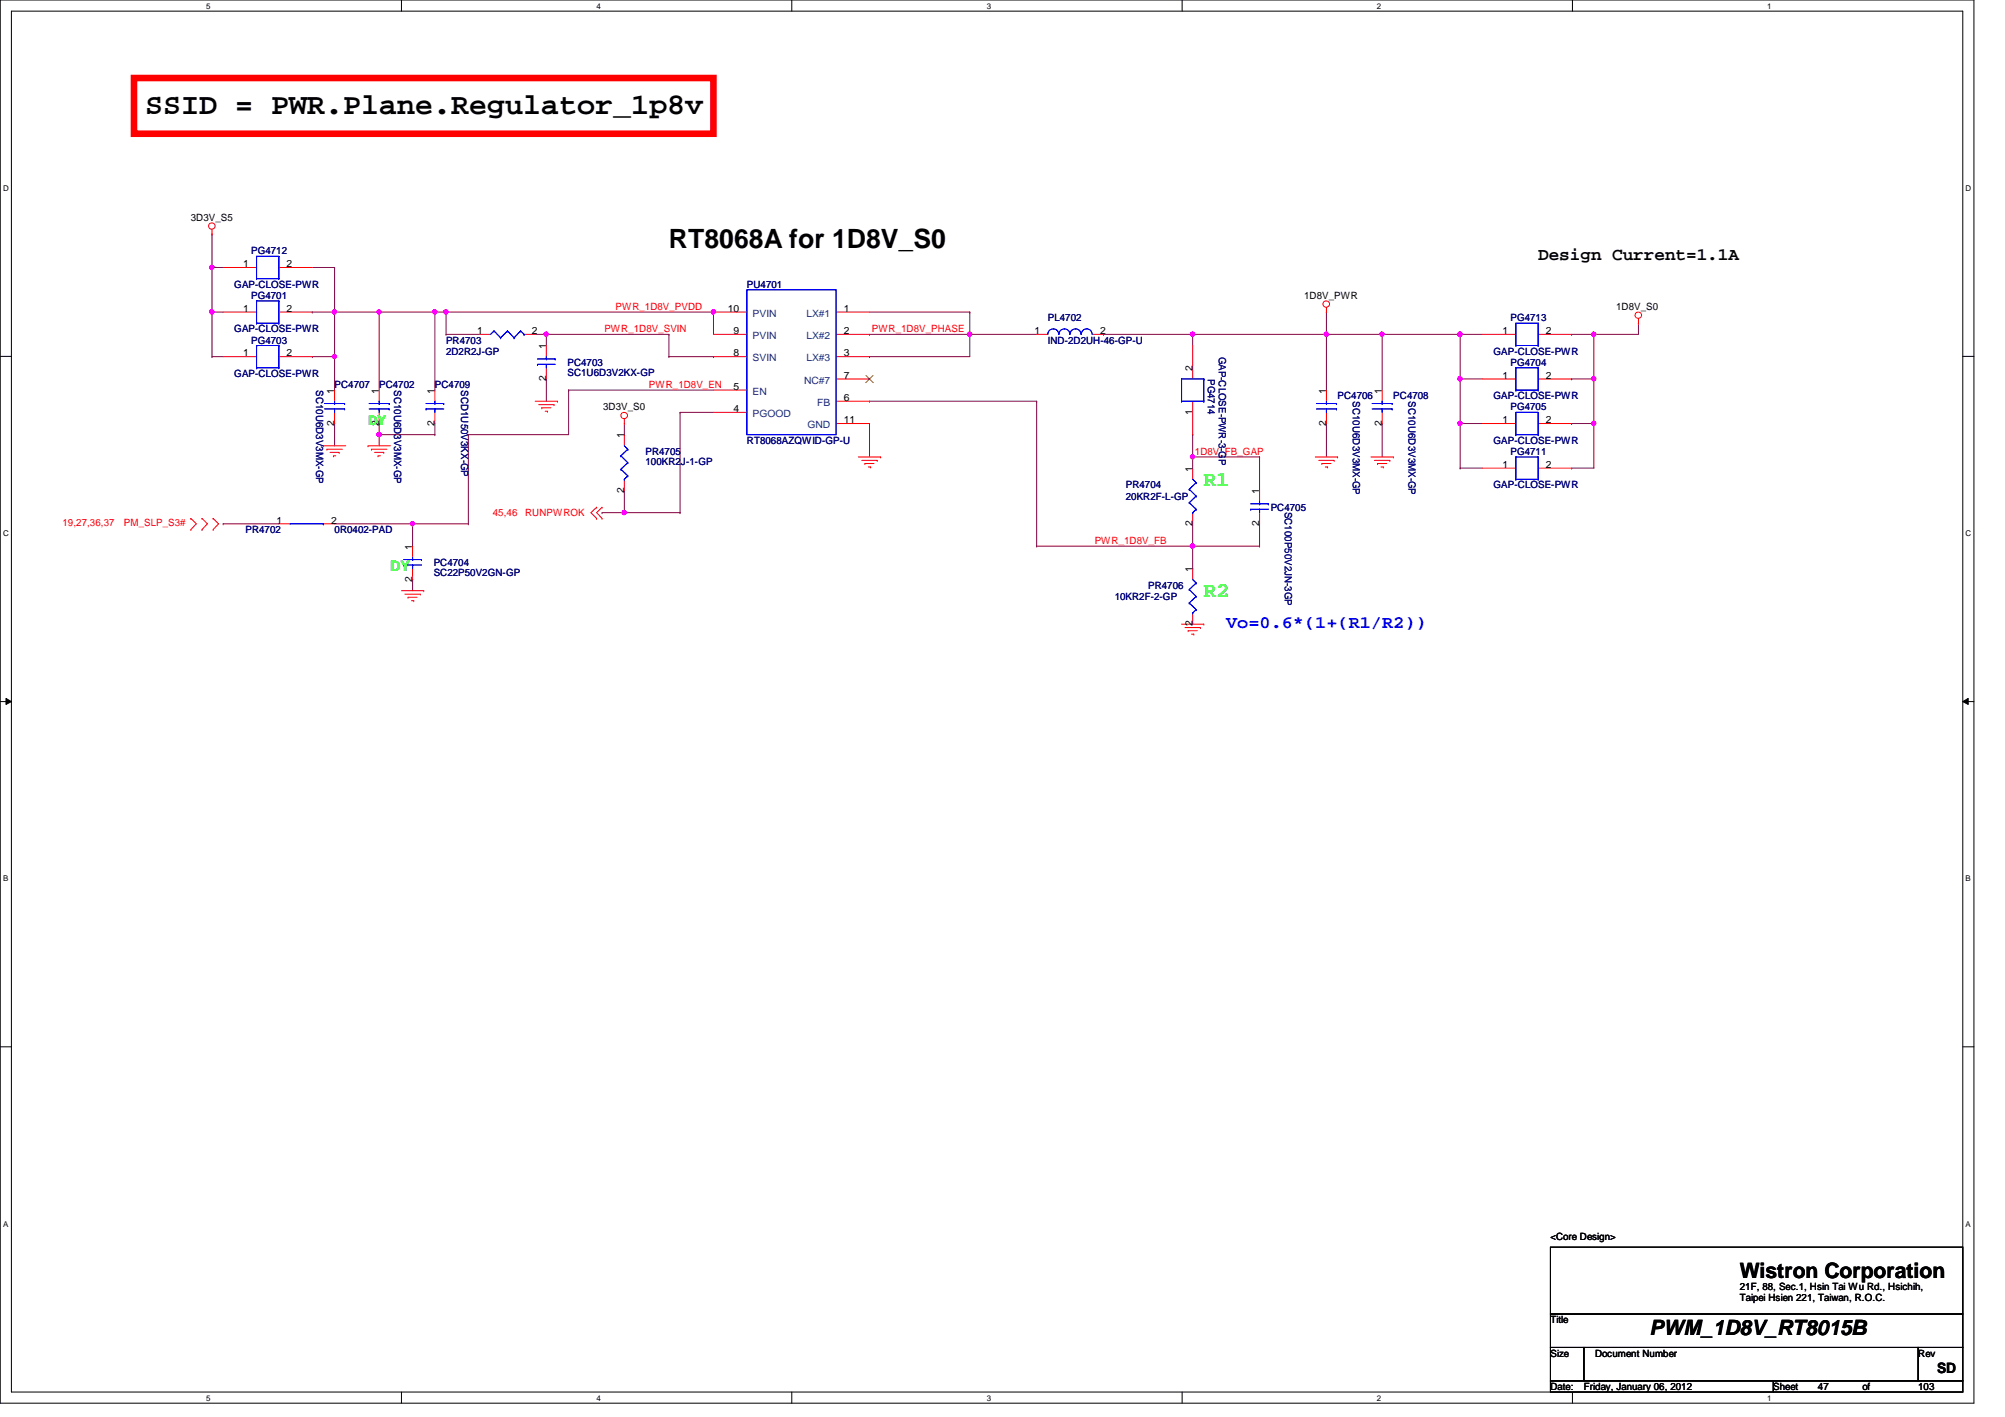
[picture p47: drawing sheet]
<svg xmlns="http://www.w3.org/2000/svg" width="297mm" height="210mm" viewBox="0 0 297 210" stroke-linecap="round" stroke-linejoin="round" font-family="sans-serif">
<defs><g id="words">
<text font-size="4.4" x="21.5" y="16.9">SSID = PWR.Plane.Regulator_1p8v</text>
<text font-size="3.9" x="99.1" y="36.7">RT8068A for 1D8V_S0</text>
<g font-size="3.1" fill="#0f0">
<text x="178.3" y="72">R1</text>
<text x="178.3" y="88.5">R2</text>
</g>
<g font-size="3.1">
<text x="257.8" y="189.3">Wistron Corporation</text>
<text x="244.4" y="197.7">PWM_1D8V_RT8015B</text>
</g>
<text font-size="2.6" x="227.9" y="38.5">Design Current=1.1A</text>
<text font-size="2.6" fill="#00f" x="181.6" y="93">Vo=0.6*(1+(R1/R2))</text>
<text font-size="2.1" fill="#0f0" x="57.8" y="84.5">DY</text>
<text font-size="2.1" x="287" y="203.4">SD</text>
<text font-size="1.9" fill="#0f0" x="54.5" y="62.9">DY</text>
<g font-size="1.5">
<text x="28.3" y="32.7">3D3V_S5</text>
<text x="36" y="39.6">1</text>
<text x="42.5" y="39.6">2</text>
<text x="36" y="46.2">1</text>
<text x="42.5" y="46.2">2</text>
<text x="107.8" y="46.2">10</text>
<text x="125" y="46.2">1</text>
<text x="193.2" y="44.3">1D8V_PWR</text>
<text x="239.4" y="45.9">1D8V_S0</text>
<text x="36" y="52.8">1</text>
<text x="42.5" y="52.8">2</text>
<text x="70.7" y="49.5">1</text>
<text x="78.8" y="49.5">2</text>
<text x="80.9" y="51.7" transform="rotate(-90 80.9 51.7)">1</text>
<text x="108.7" y="52.8">8</text>
<text x="108.7" y="49.5">9</text>
<text x="125" y="49.5">2</text>
<text x="125" y="52.8">3</text>
<text x="153.2" y="49.5">1</text>
<text x="163" y="49.5">2</text>
<text x="222.6" y="49.5">1</text>
<text x="229" y="49.5">2</text>
<text x="49.5" y="58.3" transform="rotate(-90 49.5 58.3)">1</text>
<text x="56.1" y="58.3" transform="rotate(-90 56.1 58.3)">1</text>
<text x="64.4" y="58.3" transform="rotate(-90 64.4 58.3)">1</text>
<text x="80.9" y="56.5" transform="rotate(-90 80.9 56.5)">2</text>
<text x="108.7" y="57.7">5</text>
<text x="125" y="59.4">6</text>
<text x="125" y="56.1">7</text>
<text x="176.7" y="55" transform="rotate(-90 176.7 55)">2</text>
<text x="196.5" y="58.3" transform="rotate(-90 196.5 58.3)">1</text>
<text x="204.7" y="58.3" transform="rotate(-90 204.7 58.3)">1</text>
<text x="222.6" y="56.1">1</text>
<text x="229" y="56.1">2</text>
<text x="49.5" y="63.1" transform="rotate(-90 49.5 63.1)">2</text>
<text x="56.1" y="63.1" transform="rotate(-90 56.1 63.1)">2</text>
<text x="64.4" y="63.1" transform="rotate(-90 64.4 63.1)">2</text>
<text x="89.4" y="60.8">3D3V_S0</text>
<text x="92.5" y="64.9" transform="rotate(-90 92.5 64.9)">1</text>
<text x="108.7" y="61">4</text>
<text x="125" y="62.7">11</text>
<text x="176.7" y="61.4" transform="rotate(-90 176.7 61.4)">1</text>
<text x="196.5" y="63.1" transform="rotate(-90 196.5 63.1)">2</text>
<text x="204.7" y="63.1" transform="rotate(-90 204.7 63.1)">2</text>
<text x="222.6" y="62.7">1</text>
<text x="229" y="62.7">2</text>
<text x="176.7" y="69.8" transform="rotate(-90 176.7 69.8)">1</text>
<text x="222.6" y="69.3">1</text>
<text x="229" y="69.3">2</text>
<text x="41" y="77.6">1</text>
<text x="49.1" y="77.6">2</text>
<text x="92.5" y="73" transform="rotate(-90 92.5 73)">2</text>
<text x="176.7" y="77.9" transform="rotate(-90 176.7 77.9)">2</text>
<text x="186.6" y="77.9" transform="rotate(-90 186.6 77.9)">2</text>
<text x="186.6" y="73.2" transform="rotate(-90 186.6 73.2)">1</text>
<text x="61.1" y="81.4" transform="rotate(-90 61.1 81.4)">1</text>
<text x="61.1" y="86.2" transform="rotate(-90 61.1 86.2)">2</text>
<text x="176.7" y="84.7" transform="rotate(-90 176.7 84.7)">1</text>
<text x="176.7" y="92.8" transform="rotate(-90 176.7 92.8)">2</text>
<text x="229.7" y="183.6">&lt;Core Design&gt;</text>
<text x="257.8" y="191.1">21F, 88, Sec.1, Hsin Tai Wu Rd., Hsichih,</text>
<text x="229.7" y="196">Title</text>
<text x="257.8" y="192.8">Taipei Hsien 221, Taiwan, R.O.C.</text>
<text x="229.7" y="201">Size</text>
<text x="236.3" y="201">Document Number</text>
<text x="284.2" y="201">Rev</text>
<text x="229.7" y="205.9">Date:</text>
<text x="234.7" y="205.9">Friday, January 06, 2012</text>
<text x="262.7" y="205.9">Sheet</text>
<text x="269.3" y="205.9">47</text>
<text x="275.9" y="205.9">of</text>
<text x="284.2" y="205.9">103</text>
</g>
<g font-size="1.5" fill="#000080">
<text x="37.2" y="37.7">PG4712</text>
<text x="34.7" y="42.6">GAP-CLOSE-PWR</text>
<text x="37.2" y="44.3">PG4701</text>
<text x="110.7" y="42.6">PU4701</text>
<text x="155.2" y="47.6">PL4702</text>
<text x="223.8" y="47.6">PG4713</text>
<text x="34.7" y="49.2">GAP-CLOSE-PWR</text>
<text x="37.2" y="50.9">PG4703</text>
<text x="66.1" y="50.9">PR4703</text>
<text x="66.1" y="52.5">2D2R2J-GP</text>
<text x="155.2" y="50.9">IND-2D2UH-46-GP-U</text>
<text x="180.6" y="52.8" transform="rotate(90 180.6 52.8)">GAP-CLOSE-PWR-3-GP</text>
<text x="221.3" y="52.5">GAP-CLOSE-PWR</text>
<text x="34.7" y="55.8">GAP-CLOSE-PWR</text>
<text x="46.9" y="57.8" transform="rotate(90 46.9 57.8)">SC10U6D3V3MX-GP</text>
<text x="49.6" y="57.5">PC4707</text>
<text x="56.2" y="57.5">PC4702</text>
<text x="58.4" y="57.8" transform="rotate(90 58.4 57.8)">SC10U6D3V3MX-GP</text>
<text x="64.4" y="57.5">PC4709</text>
<text x="68.3" y="57.8" transform="rotate(90 68.3 57.8)">SCD1U50V3KX-GP</text>
<text x="84.1" y="54.2">PC4703</text>
<text x="84.1" y="55.7">SC1U6D3V2KX-GP</text>
<text x="178.9" y="56.1" transform="rotate(90 178.9 56.1)">PG4714</text>
<text x="198.2" y="59.1">PC4706</text>
<text x="200.4" y="59.4" transform="rotate(90 200.4 59.4)">SC10U6D3V3MX-GP</text>
<text x="206.4" y="59.1">PC4708</text>
<text x="208.7" y="59.4" transform="rotate(90 208.7 59.4)">SC10U6D3V3MX-GP</text>
<text x="221.3" y="59.1">GAP-CLOSE-PWR</text>
<text x="223.8" y="54.2">PG4704</text>
<text x="110.7" y="65.7">RT8068AZQWID-GP-U</text>
<text x="221.3" y="65.7">GAP-CLOSE-PWR</text>
<text x="223.8" y="60.8">PG4705</text>
<text x="95.6" y="67.4">PR4705</text>
<text x="95.6" y="68.9">100KR2J-1-GP</text>
<text x="223.8" y="67.4">PG4711</text>
<text x="166.8" y="72.3">PR4704</text>
<text x="166.8" y="74">20KR2F-L-GP</text>
<text x="188.3" y="75.6">PC4705</text>
<text x="190.3" y="75.8" transform="rotate(90 190.3 75.8)">SC100P50V2JN-3GP</text>
<text x="221.3" y="72.3">GAP-CLOSE-PWR</text>
<text x="36.4" y="79">PR4702</text>
<text x="49.6" y="79">0R0402-PAD</text>
<text x="64.3" y="83.9">PC4704</text>
<text x="64.3" y="85.4">SC22P50V2GN-GP</text>
<text x="165.1" y="88.9">10KR2F-2-GP</text>
<text x="170.1" y="87.2">PR4706</text>
</g>
<g font-size="1.5" fill="#f00">
<text x="91.2" y="45.9">PWR_1D8V_PVDD</text>
<text x="89.5" y="49.2">PWR_1D8V_SVIN</text>
<text x="129.2" y="49.2">PWR_1D8V_PHASE</text>
<text x="96.1" y="57.4">PWR_1D8V_EN</text>
<text x="177" y="67.4">1D8V_FB_GAP</text>
<text x="9.3" y="78">19,27,36,37</text>
<text x="18.4" y="78">PM_SLP_S3#</text>
<text x="73" y="76.5">45,46</text>
<text x="77.8" y="76.5">RUNPWROK</text>
<text x="162.2" y="80.6">PWR_1D8V_FB</text>
</g>
<g font-size="1.5" fill="#004080">
<text x="111.5" y="46.9">PVIN</text>
<text x="119.5" y="46.9">LX#1</text>
<text x="111.5" y="53.5">SVIN</text>
<text x="111.5" y="50.2">PVIN</text>
<text x="119.5" y="50.2">LX#2</text>
<text x="119.5" y="53.5">LX#3</text>
<text x="111.5" y="58.5">EN</text>
<text x="119.1" y="56.8">NC#7</text>
<text x="111.5" y="61.8">PGOOD</text>
<text x="119.6" y="63.4">GND</text>
<text x="121.1" y="60.1">FB</text>
</g>
<g font-size="1.2">
<text x="30.6" y="1.3">5</text>
<text x="88.3" y="1.3">4</text>
<text x="146.2" y="1.3">3</text>
<text x="204" y="1.3">2</text>
<text x="261.8" y="1.3">1</text>
<text x=".5" y="28.3">D</text>
<text x="291.2" y="28.3">D</text>
<text x=".5" y="79.4">C</text>
<text x="291.2" y="79.4">C</text>
<text x=".5" y="130.6">B</text>
<text x="291.2" y="130.6">B</text>
<text x=".5" y="181.7">A</text>
<text x="291.2" y="181.7">A</text>
<text x="30.6" y="207.5">5</text>
<text x="88.3" y="207.5">4</text>
<text x="146.2" y="207.5">3</text>
<text x="204" y="207.5">2</text>
<text x="261.8" y="207.5">1</text>
</g>
</g></defs>
<path d="M0 0h292.4v207.9h-292.4zM1.7 1.7h289.1v204.5h-289.1z" fill="none" stroke="#000" stroke-width=".15"/>
<g fill="#fff">
<path d="M30.6 .2h.6v1.3h-.6z"/>
<path d="M30.6 206.4h.6v1.3h-.6z"/>
</g>
<path d="M59.5 0v1.7M59.5 206.2v1.7" fill="none" stroke="#000" stroke-width=".15"/>
<g fill="#fff">
<path d="M88.3 .2h.6v1.3h-.6z"/>
<path d="M88.3 206.4h.6v1.3h-.6z"/>
</g>
<path d="M117.3 0v1.7M117.3 206.2v1.7" fill="none" stroke="#000" stroke-width=".15"/>
<g fill="#fff">
<path d="M146.2 .2h.6v1.3h-.6z"/>
<path d="M146.2 206.4h.6v1.3h-.6z"/>
</g>
<path d="M175.1 0v1.7M175.1 206.2v1.7" fill="none" stroke="#000" stroke-width=".15"/>
<g fill="#fff">
<path d="M204 .2h.6v1.3h-.6z"/>
<path d="M204 206.4h.6v1.3h-.6z"/>
</g>
<path d="M233 0v1.7M233 206.2v1.7" fill="none" stroke="#000" stroke-width=".15"/>
<g fill="#fff">
<path d="M261.8 .2h.6v1.3h-.6z"/>
<path d="M261.8 206.4h.6v1.3h-.6z"/>
<path d="M.5 27.2h.8v1.3h-.8z"/>
<path d="M291.2 27.2h.8v1.3h-.8z"/>
<path d="M.5 78.4h.8v1.3h-.8z"/>
<path d="M291.2 78.4h.8v1.3h-.8z"/>
</g>
<path d="M0 52.8h1.7M290.8 52.8h1.6" fill="none" stroke="#000" stroke-width=".15"/>
<g fill="#fff">
<path d="M.5 129.5h.7v1.3h-.7z"/>
<path d="M291.2 129.5h.7v1.3h-.7z"/>
</g>
<path d="M0 103.9h1.7M.9 103.5l.8 .4-.8 .5zM290.8 103.9l.8-.4v.9zM290.8 103.9h1.6" fill="none" stroke="#000" stroke-width=".15"/>
<path d="M.9 103.5l.8 .4-.8 .5zM290.8 103.9l.8-.4v.9z" fill="#000"/>
<g fill="#fff">
<path d="M.5 180.6h.7v1.3h-.7z"/>
<path d="M291.2 180.6h.7v1.3h-.7z"/>
</g>
<path d="M0 155.1h1.7M290.8 155.1h1.6" fill="none" stroke="#000" stroke-width=".15"/>
<path d="M92.5 64.4h.1M92.5 75.9h.1M92.5 62.7v1.7M92.5 75.9h8.2M100.7 61.1h.1M100.7 75.9h.1M100.7 61.1h5M100.7 61.1v14.8" fill="none" stroke="#800040" stroke-width=".15"/>
<circle cx="92.5" cy="75.9" r=".32" fill="#f0f"/>
<circle cx="92.5" cy="75.9" r=".32" fill="none" stroke="#f0f" stroke-width=".15"/>
<path d="M79.3 49.5h1.6M80.9 49.5h.1M80.9 49.5v1.7M99.1 52.8h.1M99.1 49.5v3.3M99.1 52.8h6.6M105.7 52.8h.1M89.2 75.9h.1M89.2 75.9h3.3M92.5 75.9h.1M92.5 72.6v3.3" fill="none" stroke="#800040" stroke-width=".15"/>
<circle cx="80.9" cy="49.5" r=".32" fill="#f0f"/>
<circle cx="80.9" cy="49.5" r=".32" fill="none" stroke="#f0f" stroke-width=".15"/>
<path d="M66.1 49.5h.1M66.1 46.2h.1M66.1 49.5h4.9M66.1 46.2v3.3" fill="none" stroke="#800040" stroke-width=".15"/>
<circle cx="66.1" cy="46.2" r=".32" fill="#f0f"/>
<circle cx="66.1" cy="46.2" r=".32" fill="none" stroke="#f0f" stroke-width=".15"/>
<g fill="none" stroke="#800040" stroke-width=".15">
<path d="M64.4 46.2h.1M64.4 46.2h1.7M84.2 57.8h.1M84.2 57.8v6.6h-14.8M84.2 57.8h21.5M128.8 59.4h.1M128.8 46.2h14.9M128.8 59.4h24.8M143.7 46.2h.1M143.7 49.5h.1M143.7 46.2v3.3M153.6 59.4h.1"/>
<path d="M153.6 59.4v21.5M61.1 77.6h.1M61.1 77.6v3.3M69.4 64.4h.1M69.4 64.4v13.2"/>
</g>
<circle cx="61.1" cy="77.6" r=".32" fill="#f0f"/>
<circle cx="61.1" cy="77.6" r=".32" fill="none" stroke="#f0f" stroke-width=".15"/>
<path d="M49.6 52.8h.1M49.6 52.8v5M49.6 77.6h11.5M61.1 77.6h.1" fill="none" stroke="#800040" stroke-width=".15"/>
<circle cx="49.5" cy="52.8" r=".32" fill="#f0f"/>
<circle cx="49.5" cy="52.8" r=".32" fill="none" stroke="#f0f" stroke-width=".15"/>
<path d="M49.6 46.2h.1M49.6 46.2h6.6" fill="none" stroke="#800040" stroke-width=".15"/>
<circle cx="49.5" cy="46.2" r=".32" fill="#f0f"/>
<circle cx="49.5" cy="46.2" r=".32" fill="none" stroke="#f0f" stroke-width=".15"/>
<path d="M216.3 69.3h.1M216.3 62.7h.1M216.3 69.3h3.3M216.3 62.7v6.6" fill="none" stroke="#800040" stroke-width=".15"/>
<circle cx="216.3" cy="62.7" r=".32" fill="#f0f"/>
<circle cx="216.3" cy="62.7" r=".32" fill="none" stroke="#f0f" stroke-width=".15"/>
<path d="M204.8 49.5h11.5M216.3 49.5h.1" fill="none" stroke="#800040" stroke-width=".15"/>
<circle cx="216.3" cy="49.5" r=".32" fill="#f0f"/>
<circle cx="216.3" cy="49.5" r=".32" fill="none" stroke="#f0f" stroke-width=".15"/>
<path d="M46.3 52.8h.1M46.3 46.2h.1M46.3 52.8h3.3M46.3 46.2h3.3M216.3 56.1h.1M216.3 56.1v6.6M216.3 62.7h.1M216.3 62.7h3.3" fill="none" stroke="#800040" stroke-width=".15"/>
<circle cx="216.3" cy="56.1" r=".32" fill="#f0f"/>
<circle cx="216.3" cy="56.1" r=".32" fill="none" stroke="#f0f" stroke-width=".15"/>
<path d="M31.4 46.2h.1M31.4 46.2h1.7M49.6 46.2h.1M49.6 46.2v6.6" fill="none" stroke="#800040" stroke-width=".15"/>
<circle cx="31.4" cy="46.2" r=".32" fill="#f0f"/>
<circle cx="31.4" cy="46.2" r=".32" fill="none" stroke="#f0f" stroke-width=".15"/>
<path d="M31.4 39.6h.1M31.4 39.6v6.6" fill="none" stroke="#800040" stroke-width=".15"/>
<circle cx="31.4" cy="39.6" r=".32" fill="#f0f"/>
<circle cx="31.4" cy="39.6" r=".32" fill="none" stroke="#f0f" stroke-width=".15"/>
<path d="M232.8 69.3h.1M236.1 62.7h.1M236.1 62.7v6.6h-3.3" fill="none" stroke="#800040" stroke-width=".15"/>
<circle cx="236.1" cy="62.7" r=".32" fill="#f0f"/>
<circle cx="236.1" cy="62.7" r=".32" fill="none" stroke="#f0f" stroke-width=".15"/>
<path d="M176.7 49.5h.1M176.7 49.5h19.8" fill="none" stroke="#800040" stroke-width=".15"/>
<circle cx="176.7" cy="49.5" r=".32" fill="#f0f"/>
<circle cx="176.7" cy="49.5" r=".32" fill="none" stroke="#f0f" stroke-width=".15"/>
<path d="M33.1 77.6h.1M33.1 77.6h8.2M49.6 62.7h.1M49.6 62.7v3.3M56.2 64.4h.1M56.2 64.4v1.6M176.7 77.6v3.3M61.1 85.9h.1M61.1 85.9v1.6M176.7 80.9h.1M176.7 80.9h9.9" fill="none" stroke="#800040" stroke-width=".15"/>
<circle cx="176.7" cy="80.9" r=".32" fill="#f0f"/>
<circle cx="176.7" cy="80.9" r=".32" fill="none" stroke="#f0f" stroke-width=".15"/>
<path d="M56.2 46.2h.1M56.2 46.2v11.6M66.1 46.2h.1M66.1 46.2h39.6M128.8 49.5h.1M128.8 49.5h14.9" fill="none" stroke="#800040" stroke-width=".15"/>
<circle cx="105.7" cy="46.2" r=".32" fill="#f0f"/>
<circle cx="105.7" cy="46.2" r=".32" fill="none" stroke="#f0f" stroke-width=".15"/>
<path d="M128.8 52.8h.1M143.7 49.5h.1M143.7 49.5v3.3h-14.9" fill="none" stroke="#800040" stroke-width=".15"/>
<circle cx="143.7" cy="49.5" r=".32" fill="#f0f"/>
<circle cx="143.7" cy="49.5" r=".32" fill="none" stroke="#f0f" stroke-width=".15"/>
<path d="M143.7 49.5h.1M143.7 49.5h9.9M236.1 49.5h.1M236.1 49.5h6.6M128.8 62.7h.1M128.8 62.7v5" fill="none" stroke="#800040" stroke-width=".15"/>
<circle cx="236.1" cy="49.5" r=".32" fill="#f0f"/>
<circle cx="236.1" cy="49.5" r=".32" fill="none" stroke="#f0f" stroke-width=".15"/>
<g fill="none" stroke="#800040" stroke-width=".15">
<path d="M80.9 56.1h.1M80.9 56.1v3.3M105.7 46.2h.1M105.7 46.2v3.3M196.5 46.2h.1M196.5 46.2v3.3h8.3M204.8 49.5h.1M216.3 56.1h.1M216.3 56.1h3.3M232.8 56.1h.1M232.8 49.5h.1M232.8 56.1h3.3"/>
<path d="M232.8 49.5h3.3M242.7 47.9h.1M242.7 47.9v1.6"/>
</g>
<circle cx="196.5" cy="49.5" r=".32" fill="#f0f"/>
<circle cx="196.5" cy="49.5" r=".32" fill="none" stroke="#f0f" stroke-width=".15"/>
<path d="M216.3 49.5h.1M216.3 49.5v6.6M236.1 49.5h.1M236.1 49.5v6.6" fill="none" stroke="#800040" stroke-width=".15"/>
<circle cx="216.3" cy="49.5" r=".32" fill="#f0f"/>
<circle cx="216.3" cy="49.5" r=".32" fill="none" stroke="#f0f" stroke-width=".15"/>
<g fill="none" stroke="#800040" stroke-width=".15">
<path d="M31.4 34.7h.1M31.4 39.6h.1M31.4 39.6h1.7M31.4 34.7v4.9M46.3 39.6h3.3M49.6 39.6h.1M49.6 39.6v6.6M31.4 46.2h.1M31.4 52.8h.1M31.4 46.2v6.6M31.4 52.8h1.7M49.6 46.2h.1"/>
<path d="M196.5 49.5h.1M196.5 49.5v8.3M204.8 49.5h.1M204.8 49.5v8.3M216.3 49.5h.1M216.3 49.5h3.3M186.6 77.6v3.3M196.5 62.7h.1M196.5 62.7v5M204.8 62.7h.1M204.8 62.7v5M186.6 80.9h.1"/>
</g>
<circle cx="204.7" cy="49.5" r=".32" fill="#f0f"/>
<circle cx="204.7" cy="49.5" r=".32" fill="none" stroke="#f0f" stroke-width=".15"/>
<path d="M236.1 56.1h.1M236.1 56.1v6.6h-3.3M232.8 62.7h.1" fill="none" stroke="#800040" stroke-width=".15"/>
<circle cx="236.1" cy="56.1" r=".32" fill="#f0f"/>
<circle cx="236.1" cy="56.1" r=".32" fill="none" stroke="#f0f" stroke-width=".15"/>
<path d="M163.5 49.5h.1M163.5 49.5h13.2M176.7 49.5h.1M176.7 49.5v1.7M176.7 67.7h.1M176.7 67.7h9.9" fill="none" stroke="#800040" stroke-width=".15"/>
<circle cx="176.7" cy="67.7" r=".32" fill="#f0f"/>
<circle cx="176.7" cy="67.7" r=".32" fill="none" stroke="#f0f" stroke-width=".15"/>
<path d="M64.4 46.2h.1M64.4 46.2v11.6M80.9 49.5h18.2M99.1 49.5h.1M176.7 67.7h.1M176.7 64.4h.1M176.7 64.4v4.9M186.6 67.7h.1M186.6 67.7v4.9M153.6 80.9h.1M153.6 80.9h23.1v3.3M176.7 84.2h.1" fill="none" stroke="#800040" stroke-width=".15"/>
<circle cx="64.4" cy="46.2" r=".32" fill="#f0f"/>
<circle cx="64.4" cy="46.2" r=".32" fill="none" stroke="#f0f" stroke-width=".15"/>
<path d="M56.2 46.2h.1M56.2 46.2h8.2" fill="none" stroke="#800040" stroke-width=".15"/>
<circle cx="56.1" cy="46.2" r=".32" fill="#f0f"/>
<circle cx="56.1" cy="46.2" r=".32" fill="none" stroke="#f0f" stroke-width=".15"/>
<path d="M56.2 64.4h.1M56.2 64.4h8.2M64.4 64.4h.1M64.4 62.7v1.7" fill="none" stroke="#800040" stroke-width=".15"/>
<circle cx="56.1" cy="64.4" r=".32" fill="#f0f"/>
<circle cx="56.1" cy="64.4" r=".32" fill="none" stroke="#f0f" stroke-width=".15"/>
<path d="M56.2 62.7h.1M56.2 62.7v1.7M61.1 77.6h8.3M69.4 77.6h.1" fill="none" stroke="#800040" stroke-width=".15"/>
<g fill="none" stroke="#f00" stroke-width=".15">
<path d="M31.4 34.7h.1M31.4 34v.7M33.1 39.6h4.9M41.3 39.6h5M33.1 46.2h4.9M33.1 52.8h4.9M41.3 46.2h5M41.3 52.8h5M49.6 57.8v1.6M56.2 57.8v1.6M64.4 57.8v1.6M71 49.5h1.7"/>
<path d="M77.6 49.5h1.7M79.3 59.4h3.3M79.8 59.9h2.3M80.9 51.2v1.6M80.9 54.5v1.6M82.1 59.9h.1M82.6 59.4h.1M105.7 46.2h5M105.7 52.8h5M105.7 57.8h5M105.7 49.5h5M123.9 59.4h4.9"/>
<path d="M123.9 46.2h4.9M123.9 52.8h4.9M123.9 56.1h4.9M123.9 49.5h4.9M153.6 49.5h1.6M161.8 49.5h1.7M176.7 51.2v4.9M176.7 59.4v5M196.5 46.2h.1M196.5 45.6v.6M196.5 57.8v1.6M204.8 57.8v1.6"/>
<path d="M219.6 56.1h5M219.6 49.5h5M227.9 56.1h4.9M227.9 49.5h4.9M242.7 47.9h.1M242.7 47.2v.7M28.3 78.4h.1M28.3 76.8h.1M28.3 76.8l.8 .8-.8 .8M29.9 76.8h.1M29.9 78.4h.1M29.9 76.8l.8 .8-.8 .8"/>
<path d="M31.6 78.4h.1M31.6 76.8h.1M31.6 76.8l.8 .8-.8 .8M41.3 77.6h1.7M47.9 66h.1M47.9 66h3.3M47.9 77.6h1.7M48.4 66.5h.1M48.4 66.5h2.3M48.9 67h1.3M49.4 67.5h.1M49.4 67.5h.3"/>
<path d="M49.6 61.1v1.6M50.2 67h.1M54.5 66h.1M54.5 66h3.3M55 66.5h.1M55 66.5h2.3M55.5 67h1.4M56 67.5h.1M56 67.5h.3M56.2 61.1v1.6M56.9 67h.1M64.4 61.1v1.6"/>
<path d="M80.3 60.4h.1M80.3 60.4h1.3M80.8 60.9h.3M81.1 60.9h.1M88.4 76.8h.1M88.4 75.1h.1M88.4 75.1l-.9 .8 .9 .9M89.2 76.8h.1M89.2 75.1h.1M89.2 75.1l-.8 .8 .8 .9M92.5 62.7h.1M92.5 62.1v.6"/>
<path d="M92.5 64.4v1.6M92.5 71v1.6M105.7 61.1h5M123.9 62.7h4.9M127.2 67.7h3.3M127.7 68.2h2.3M128.1 68.7h.1M128.1 68.7h1.4M128.6 69.2h.4M129 69.2h.1M130 68.2h.1M130.5 67.7h.1"/>
<path d="M176.7 69.3v1.7M176.7 75.9v1.7M186.6 72.6v1.7M186.6 75.9v1.7M194.9 67.7h3.3M195.4 68.2h2.3M195.8 68.7h.1M195.8 68.7h1.4M196.3 69.2h.4M196.5 61.1v1.6M196.7 69.2h.1M197.7 68.2h.1"/>
<path d="M198.2 67.7h.1M203.1 67.7h3.3M203.6 68.2h2.3M204.1 68.7h.1M204.1 68.7h1.3M204.6 69.2h.3M204.8 61.1v1.6M204.9 69.2h.1M205.9 68.2h.1M206.4 67.7h.1M219.6 62.7h5M219.6 69.3h5"/>
<path d="M227.9 62.7h4.9M227.9 69.3h4.9M59.5 87.5h3.3M60 88h2.3M60.4 88.5h.1M60.4 88.5h1.4M61 89h.3M61.1 80.9v1.6M61.1 84.2v1.7M61.3 89h.1M62.3 88h.1M62.8 87.5h.1"/>
<path d="M175 92.5h3.3M175.6 93h2.2M176 93.4h.1M176 93.4h1.4M176.5 93.9h.4M176.7 84.2v1.7M176.7 90.8v1.7M176.9 93.9h.1M177.8 93h.1M178.3 92.5h.1"/>
<circle cx="31.4" cy="33.5" r=".48"/>
<circle cx="196.5" cy="45" r=".48"/>
<circle cx="242.7" cy="46.7" r=".48"/>
<circle cx="92.5" cy="61.5" r=".48"/>
</g>
<path d="M229.7 184.7h61.1v9.9h-61.1zM229.7 194.6h61.1v5h-61.1zM229.7 199.6h5v5h-5zM234.7 199.6h49.5v5h-49.5zM284.2 199.6h6.6v5h-6.6zM229.7 204.6h33v1.6h-33zM262.7 204.6h28.1v1.6h-28.1z" fill="none" stroke="#000" stroke-width=".15"/>
<path d="M19.9 11.6h85.8v8.2h-85.8z" fill="none" stroke="#f00" stroke-width=".97"/>
<g fill="none" stroke="#00f" stroke-width=".15">
<path d="M38 38h.1M38 38v3.3M38 38h3.3M41.3 38h.1M41.3 38v3.3M38 44.6h.1M38 47.9h.1M38 51.2h.1M38 54.5h.1M38 41.3h.1M38 47.9h3.3M38 51.2h3.3"/>
<path d="M38 54.5h3.3M38 44.6v3.3M38 51.2v3.3M38 44.6h3.3M38 41.3h3.3M41.3 44.6h.1M41.3 47.9h.1M41.3 51.2h.1M41.3 54.5h.1M41.3 41.3h.1M41.3 44.6v3.3M41.3 51.2v3.3"/>
<path d="M48.1 59.8h3M49.6 59.8h.1M49.6 59.4v.4M51.1 59.8h.1M54.7 59.8h3M56.2 59.8h.1M56.2 59.4v.4M57.7 59.8h.1M63.1 59.8h2.6M64.4 59.8h.1M64.4 59.4v.4M65.7 59.8h.1"/>
<path d="M73.2 49h.1M73.2 49l-.5 .5M73.2 49l1 1M74.2 50h.1M75.2 49h.1M75.2 49l-1 1M75.2 49l1 1M76.2 50h.1M77.1 49h.1M77.1 49l-.9 1M77.1 49l.5 .5M77.6 49.5h.1"/>
<path d="M79.6 54h.1M79.6 53.2h2.7M79.6 54h2.7M80.9 53.2h.1M80.9 54h.1M80.9 52.8v.4M80.9 54v.5M82.3 53.2h.1M110.7 42.9h13.2v21.5h-13.2zM155.2 49.5a.8 .8 0 0 1 .8-.8 .8 .8 0 0 1 .8 .8M156.9 49.5a.8 .8 0 0 1 .8-.8 .8 .8 0 0 1 .8 .8M158.5 49.5a.8 .8 0 0 1 .8-.8 .8 .8 0 0 1 .8 .8"/>
<path d="M160.2 49.5a.8 .8 0 0 1 .8-.8 .8 .8 0 0 1 .8 .8M175 56.1h.1M175 59.4h.1M175 59.4h3.3M175 56.1h3.3M175 56.1v3.3M178.3 59.4h.1M178.3 56.1h.1M178.3 56.1v3.3M195 59.8h3M196.5 59.8h.1M196.5 59.4v.4"/>
<path d="M198 59.8h.1M203.3 59.8h2.9M204.8 59.8h.1M204.8 59.4v.4M206.2 59.8h.1M224.6 47.9h.1M224.6 51.2h.1M224.6 54.5h.1M224.6 57.8h.1M224.6 47.9v3.3M224.6 54.5v3.3M224.6 47.9h3.3"/>
<path d="M224.6 51.2h3.3M224.6 54.5h3.3M224.6 57.8h3.3M227.9 47.9h.1M227.9 51.2h.1M227.9 54.5h.1M227.9 57.8h.1M227.9 47.9v3.3M227.9 54.5v3.3M43 77.6h4.9M47.9 77.6h.1M48.1 60.6h3"/>
<path d="M49.6 60.6h.1M49.6 60.6v.5M51.1 60.6h.1M54.7 60.6h3M56.2 60.6h.1M56.2 60.6v.5M57.7 60.6h.1M63.1 60.6h.1M63.1 60.6h2.6M64.4 60.6h.1M64.4 60.6v.5M92 67.5h.1"/>
<path d="M92 69.5h.1M92 67.5l1 1M92 69.5l1 1M92.5 71h.1M92.5 66l.5 .5M93 66.5h.1M93 68.5h.1M93 70.5h.1M93 66.5l-1 1M93 68.5l-1 1M93 70.5l-.5 .5M176.2 72.5h.1"/>
<path d="M176.2 74.5h.1M176.2 72.5l1 1M176.2 74.5l1 .9M176.7 75.9h.1M176.7 71l.5 .5M177.2 71.5h.1M177.2 73.5h.1M177.2 75.4h.1M177.2 71.5l-1 1M177.2 73.5l-1 1M177.2 75.4l-.5 .5M185.3 75.4h.1"/>
<path d="M185.3 74.6h2.6M185.3 75.4h2.6M186.6 74.6h.1M186.6 75.4h.1M186.6 74.3v.3M186.6 75.4v.5M187.9 74.6h.1M195 60.6h3M196.5 60.6h.1M196.5 60.6v.5M198 60.6h.1M203.3 60.6h2.9"/>
<path d="M204.8 60.6h.1M204.8 60.6v.5M206.2 60.6h.1M224.6 67.7h.1M224.6 71h.1M224.6 61.1h.1M224.6 64.4h.1M224.6 61.1v3.3M224.6 67.7v3.3M224.6 67.7h3.3M224.6 71h3.3M224.6 61.1h3.3"/>
<path d="M224.6 64.4h3.3M227.9 67.7h.1M227.9 71h.1M227.9 61.1h.1M227.9 64.4h.1M227.9 61.1v3.3M227.9 67.7v3.3M59.8 83.7h.1M59.8 82.9h2.6M59.8 83.7h2.6M61.1 82.9h.1M61.1 83.7h.1"/>
<path d="M61.1 82.5v.4M61.1 83.7v.5M62.4 82.9h.1M176.2 87.3h.1M176.2 89.3h.1M176.2 87.3l1 1M176.2 89.3l1 1M176.7 90.8h.1M176.7 85.9l.5 .5M177.2 86.4h.1M177.2 88.3h.1M177.2 90.3h.1"/>
<path d="M177.2 86.4l-1 .9M177.2 88.3l-1 1M177.2 90.3l-.5 .5"/>
</g>
<path d="M128.3 55.6l1.1 1.1M129.3 55.6l-1 1.1" fill="none" stroke="#804000" stroke-width=".15"/>
<circle cx="92.5" cy="75.9" r=".32" fill="#f0f"/>
<circle cx="92.5" cy="75.9" r=".32" fill="none" stroke="#f0f" stroke-width=".15"/>
<circle cx="80.9" cy="49.5" r=".32" fill="#f0f"/>
<circle cx="80.9" cy="49.5" r=".32" fill="none" stroke="#f0f" stroke-width=".15"/>
<circle cx="66.1" cy="46.2" r=".32" fill="#f0f"/>
<circle cx="66.1" cy="46.2" r=".32" fill="none" stroke="#f0f" stroke-width=".15"/>
<circle cx="61.1" cy="77.6" r=".32" fill="#f0f"/>
<circle cx="61.1" cy="77.6" r=".32" fill="none" stroke="#f0f" stroke-width=".15"/>
<circle cx="49.5" cy="52.8" r=".32" fill="#f0f"/>
<circle cx="49.5" cy="52.8" r=".32" fill="none" stroke="#f0f" stroke-width=".15"/>
<circle cx="49.5" cy="46.2" r=".32" fill="#f0f"/>
<circle cx="49.5" cy="46.2" r=".32" fill="none" stroke="#f0f" stroke-width=".15"/>
<circle cx="216.3" cy="62.7" r=".32" fill="#f0f"/>
<circle cx="216.3" cy="62.7" r=".32" fill="none" stroke="#f0f" stroke-width=".15"/>
<circle cx="216.3" cy="49.5" r=".32" fill="#f0f"/>
<circle cx="216.3" cy="49.5" r=".32" fill="none" stroke="#f0f" stroke-width=".15"/>
<circle cx="216.3" cy="56.1" r=".32" fill="#f0f"/>
<circle cx="216.3" cy="56.1" r=".32" fill="none" stroke="#f0f" stroke-width=".15"/>
<circle cx="31.4" cy="46.2" r=".32" fill="#f0f"/>
<circle cx="31.4" cy="46.2" r=".32" fill="none" stroke="#f0f" stroke-width=".15"/>
<circle cx="31.4" cy="39.6" r=".32" fill="#f0f"/>
<circle cx="31.4" cy="39.6" r=".32" fill="none" stroke="#f0f" stroke-width=".15"/>
<circle cx="236.1" cy="62.7" r=".32" fill="#f0f"/>
<circle cx="236.1" cy="62.7" r=".32" fill="none" stroke="#f0f" stroke-width=".15"/>
<circle cx="176.7" cy="49.5" r=".32" fill="#f0f"/>
<circle cx="176.7" cy="49.5" r=".32" fill="none" stroke="#f0f" stroke-width=".15"/>
<circle cx="176.7" cy="80.9" r=".32" fill="#f0f"/>
<circle cx="176.7" cy="80.9" r=".32" fill="none" stroke="#f0f" stroke-width=".15"/>
<circle cx="105.7" cy="46.2" r=".32" fill="#f0f"/>
<circle cx="105.7" cy="46.2" r=".32" fill="none" stroke="#f0f" stroke-width=".15"/>
<circle cx="143.7" cy="49.5" r=".32" fill="#f0f"/>
<circle cx="143.7" cy="49.5" r=".32" fill="none" stroke="#f0f" stroke-width=".15"/>
<circle cx="236.1" cy="49.5" r=".32" fill="#f0f"/>
<circle cx="236.1" cy="49.5" r=".32" fill="none" stroke="#f0f" stroke-width=".15"/>
<circle cx="196.5" cy="49.5" r=".32" fill="#f0f"/>
<circle cx="196.5" cy="49.5" r=".32" fill="none" stroke="#f0f" stroke-width=".15"/>
<circle cx="216.3" cy="49.5" r=".32" fill="#f0f"/>
<circle cx="216.3" cy="49.5" r=".32" fill="none" stroke="#f0f" stroke-width=".15"/>
<circle cx="204.7" cy="49.5" r=".32" fill="#f0f"/>
<circle cx="204.7" cy="49.5" r=".32" fill="none" stroke="#f0f" stroke-width=".15"/>
<circle cx="236.1" cy="56.1" r=".32" fill="#f0f"/>
<circle cx="236.1" cy="56.1" r=".32" fill="none" stroke="#f0f" stroke-width=".15"/>
<circle cx="176.7" cy="67.7" r=".32" fill="#f0f"/>
<circle cx="176.7" cy="67.7" r=".32" fill="none" stroke="#f0f" stroke-width=".15"/>
<circle cx="64.4" cy="46.2" r=".32" fill="#f0f"/>
<circle cx="64.4" cy="46.2" r=".32" fill="none" stroke="#f0f" stroke-width=".15"/>
<circle cx="56.1" cy="46.2" r=".32" fill="#f0f"/>
<circle cx="56.1" cy="46.2" r=".32" fill="none" stroke="#f0f" stroke-width=".15"/>
<circle cx="56.1" cy="64.4" r=".32" fill="#f0f"/>
<circle cx="56.1" cy="64.4" r=".32" fill="none" stroke="#f0f" stroke-width=".15"/>
<use href="#words"/>
</svg>
